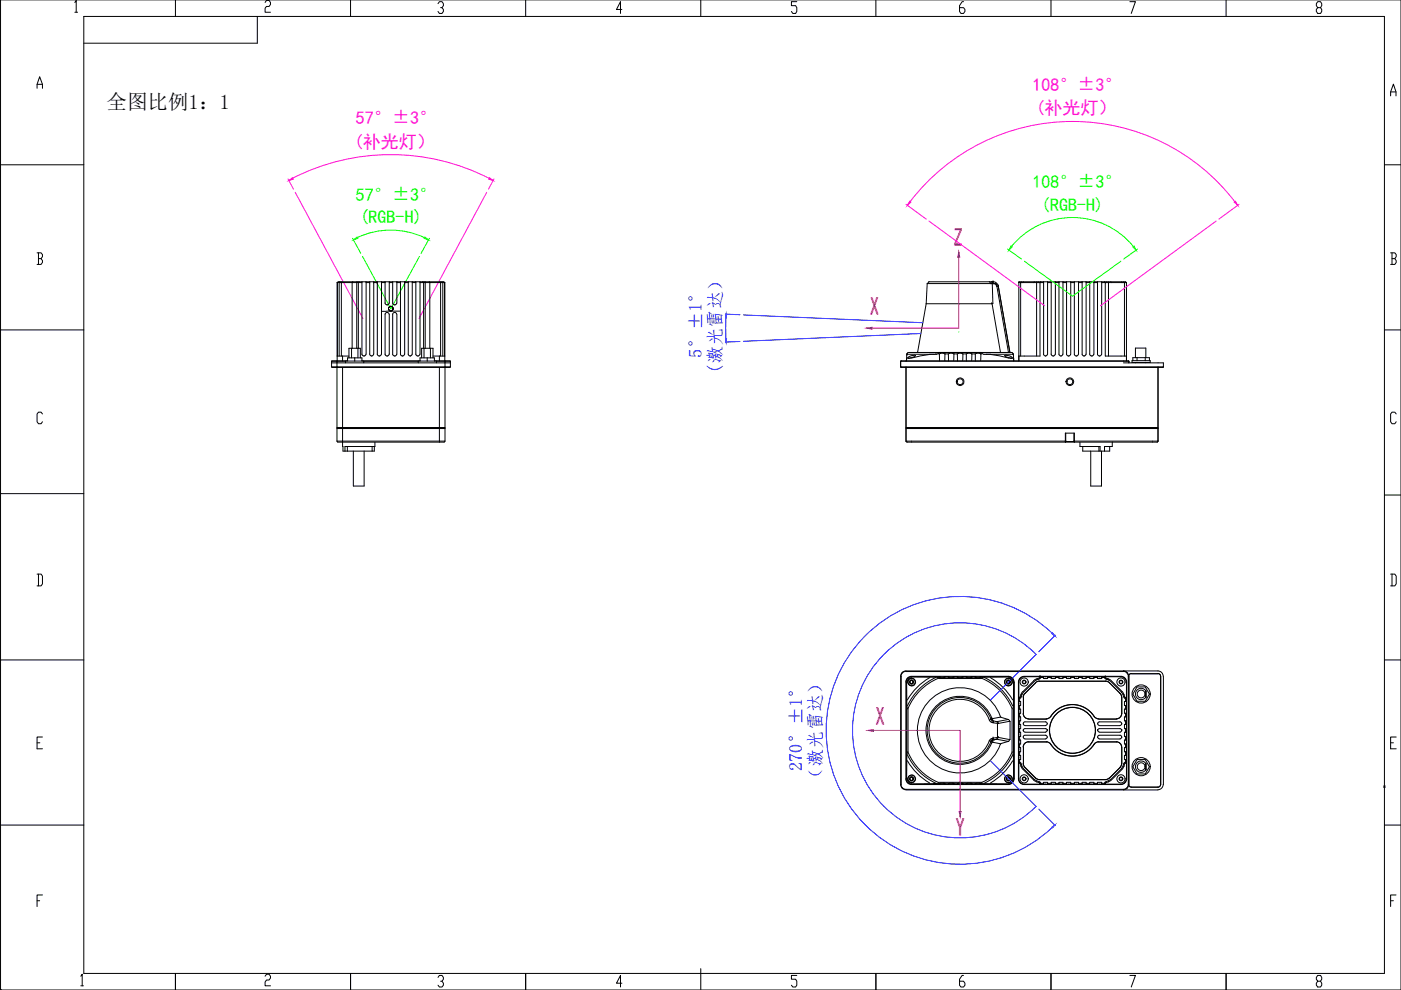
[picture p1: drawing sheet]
<svg xmlns="http://www.w3.org/2000/svg" width="297mm" height="210mm" viewBox="0 0 297 210" stroke-linecap="round" stroke-linejoin="round" font-family="sans-serif">
<defs><g id="words">
<g font-size="5.5" fill="#f00">
<text x="202.2" y="52.1">Z</text>
<text x="184.5" y="66.8">X</text>
<text x="185.7" y="153.6">X</text>
<text x="202.6" y="177.2">Y</text>
</g>
<text font-size="4.4" x="22.6" y="23">全图比例1：1</text>
<g font-size="3.9" fill="#00f">
<text x="148.7" y="75.8" transform="rotate(-90 148.7 75.8)">5°±1°</text>
<text x="152.9" y="79.2" transform="rotate(-90 152.9 79.2)">(激光雷达）</text>
<text x="170" y="163.5" transform="rotate(-90 170 163.5)">270°±1°</text>
<text x="174.3" y="166.6" transform="rotate(-90 174.3 166.6)">（激光雷达）</text>
</g>
<g font-size="3.8" fill="#f0f">
<text x="218.9" y="19.4">108°±3°</text>
<text x="75.5" y="26.4">57°±3°</text>
<text x="219.5" y="24.3">(补光灯）</text>
<text x="75" y="31.3">(补光灯）</text>
</g>
<g font-size="3.8" fill="#0f0">
<text x="218.9" y="39.9">108°±3°</text>
<text x="75.5" y="42.6">57°±3°</text>
<text x="76.2" y="47.4">(RGB-H)</text>
<text x="220.7" y="44.7">(RGB-H)</text>
</g>
</g></defs>
<g fill="none" stroke="#000" stroke-width=".21">
<path d="M.1 0h296.9v209.9h-296.9zM37.2 0v3.5M74.3 0v3.5M111.4 0v3.5M148.6 0v3.5M185.7 0v3.5M222.8 0v3.5M260 0v3.5M7.9 18.7v-.8l.5-1.6 .6 1.6v.8M7.9 17.9h1.1M15.9 .5l.3-.4v2.5M15.9 2.6h.6"/>
<path d="M17.8 3.5h275.7v202.9h-275.7zM54.6 3.5v5.7h-36.8M56.2 .5l.3-.4h.6l.2 .4v.4l-.2 .5h-.6l-.3 .3v.9h1.1M92.9 .8l.3-.4h.5l.3 .4v.4l-.3 .4h-.3M93.7 1.6l.3 .4v.4l-.3 .5h-.5l-.3-.5M131.9 2h-1.2l.9-1.6v2.5M168.9 .4h-1.1v.8h.9l.2 .4v.8l-.2 .5h-.6l-.3-.5M204.3 .4h-.3l-.6 .8v1.2l.3 .5h.6l.3-.5v-.4l-.3-.4h-.9M239.6 .4h1.1l-.9 2.5M279.4 1.6l-.3-.4v-.4l.3-.4h.6l.2 .4v.4l-.2 .4h-.6l-.3 .4v.4l.3 .5h.6l.2-.5v-.4l-.2-.4M294.8 19.5h1.2M.1 34.9h17.7"/>
<path d="M293.5 34.9h3.5M294.8 20.3v-.8l.6-1.7 .6 1.7v.8M7.9 53.6h.8l.3 .4v.4l-.3 .4M8.2 54.8h.5l.3 .5v.3l-.3 .5h-.8M8.2 53.6v2.5M71.5 59.9h5.2M71.5 59.9l.2-.2h22.4l.2 .2M71.5 59.9h.1M71.5 59.9v16.6M72.1 59.7l-.2 .2v15.6M72.5 59.7l-.1 .2v15.6M74.8 59.7l-.1 .2v13.9"/>
<path d="M75.7 59.7l-.1 14.1M76.1 59.7l-.1 .2v13.9M76.7 59.7v15.4l.4 .4M77.6 59.7v15.4l-.4 .4M77.6 59.9h.8M78.4 59.7v15.4l.3 .4M79.2 59.9h.8M79.2 59.7v15.4M80 59.7v15.4l.4 .4M80.9 59.9h.7M80.9 59.7v15.4M81.6 59.7v4.6"/>
<path d="M82.5 59.9h.8M82.5 59.7v4.6M83.3 59.7v4.6M84.1 59.9h.8M84.1 59.7v4.6M84.9 59.7v15.4l.4 .4M85.8 59.9h.8M85.8 59.7v15.4M86.6 59.7v15.4l.3 .4M87.4 59.9h.8M87.4 59.7v15.4M88.2 59.7v15.4l.3 .4"/>
<path d="M89.1 59.9h5.2M89.1 59.7v15.4M89.6 59.7l.2 .2v13.9M90.1 59.7l.1 14.1M91 59.7l.1 .2v13.9M93.3 59.7l.1 .2v15.6M93.7 59.7l.2 .2v15.6M94.3 59.9h.1M94.3 59.9v15.6M94.3 59.9v16.6M294.8 53.6h.9l.3 .4v.4l-.3 .4M295.1 54.8h.6l.3 .5v.3l-.3 .5h-.9"/>
<path d="M295.1 53.6v2.5M.1 69.9h17.7M70.3 76.6h3M70.3 76.6v1.2M70.3 76.9h25.2M70.3 77.8l.1 .1h25l.1-.1M70.3 77.8h25.2M71.4 76.5v14.1M71.5 75.5h2.5M72.6 75.5v1M72.6 77.9l.1 17.7h6.7v-.9M73.3 76.9v-.3h3.8v.3"/>
<path d="M73.7 76.6v-.7h3v.7M73.7 76.5l-3.4 .1M74 75.9v-2.1h2.4v2.1M74.5 73.8v2.1M75.2 75.9v.7M75.9 73.8v2.1M76.7 76.5h12.4M77.1 75.5h.1M77.1 76.6h11.6M78.8 75.5h.1M79.2 75.1l-.4 .4M80.4 75.5h.1"/>
<path d="M80.8 75.1l-.3 .4M81.6 64.3l.4 .3M82 66.3l-.4 .3v8.5l.4 .4M82 66.3h.3l.2 .3M82 75.5h.2M82 64.7h.2M82.5 75.1l-.4 .4M82.5 64.3l-.4 .3M82.5 66.6v8.5M83.3 64.3l.3 .3M83.6 75.5l-.3-.4v-8.5l.3-.3h.3l.2 .3v8.5l-.4 .4M83.6 75.5h.2"/>
<path d="M83.6 64.7h.2M84.1 64.3l-.4 .3M84.9 65.9l-4 .1M85.3 75.5h.1M85.8 75.1l-.4 .4M86.9 75.5h.1M87.4 75.1l-.4 .4M88.5 75.5h.2M88.7 76.9v-.3h3.8v.3M89 75.1l-.3 .4M89.1 76.6v-.7h3v.7M89.4 75.9v-2.1h2.4v2.1"/>
<path d="M89.9 73.8v2.1M90.6 75.9v.7M91.3 73.8v2.1M91.8 75.5h2.5M92.1 76.5l3.4 .1M92.5 76.6h3M93.2 75.5v1M93.2 77.9v15.8M94.3 76.5v14.1M95.5 76.6v1.2M293.5 69.9h3.5M9 87.8l-.3-.4h-.5l-.3 .4v1.6l.3 .4h.5l.3-.4"/>
<path d="M71.4 90.9v2.6M71.4 90.6h22.9M71.4 90.6l.1 .2M71.4 93.5l.2 .2h22.6l.1-.2M71.4 93.5h22.9M71.4 90.9h22.9M71.5 90.8h22.8M71.5 90.8l-.1 .1M73.6 94.7v.9M74.9 95.6v7.5h2.3v-7.5M78.9 94.7v.9M79.5 93.7v1h-6.4v.9"/>
<path d="M94.3 90.8v.1M94.3 90.9v2.6M94.3 90.6v.2M296 87.8l-.3-.4h-.6l-.3 .4v1.6l.3 .4h.6l.3-.4M.1 104.7h17.7M293.5 105h3.5M.1 139.9h17.7M7.9 121.7h.8l.3 .4v1.7l-.3 .4h-.8M8.2 121.7v2.5M293.5 139.9h3.5M294.8 121.7h.9l.3 .4v1.7l-.3 .4h-.9M295.1 121.7v2.5"/>
<path d="M7.9 157.5h.6M9 156.3h-1.1v2.5h1.1M294.8 157.5h.6M296 156.3h-1.2v2.5h1.2M.1 174.9h17.7M293.4 166.6l.3 .3M293.5 174.9h3.5M293.7 166.6l-.3 .3M7.9 191h.5M9 189.8h-1.1v2.4M294.8 191h.6M296 189.8h-1.2v2.4"/>
<path d="M.2 209.8l-.1 .1M17.1 207l.3-.4v2.4M17.1 209h.6M37.2 206.4v3.5M56.2 207l.3-.4h.6l.2 .4v.4l-.2 .4h-.6l-.3 .4v.8h1.1M74.3 206.4v3.5M92.9 207.2l.3-.4h.5l.3 .4v.4l-.3 .4h-.3M93.7 208l.3 .5v.4l-.3 .4h-.5l-.3-.4M111.4 206.4v3.5M131.9 208.5h-1.2l.9-1.7v2.5M148.6 205.4v4.5M168.9 206.8h-1.1v.8h.9l.2 .4v.9l-.2 .4h-.6l-.3-.4"/>
<path d="M185.7 206.4v3.5M204.3 206.8h-.3l-.6 .8v1.3l.3 .4h.6l.3-.4v-.4l-.3-.5h-.9M222.8 206.4v3.5M239.6 206.8h1.1l-.9 2.5M260 206.4v3.5M279.4 208l-.3-.4v-.4l.3-.4h.6l.2 .4v.4l-.2 .4h-.6l-.3 .5v.4l.3 .4h.6l.2-.4v-.4l-.2-.5"/>
<circle cx="82.9" cy="65.4" r=".49"/>
</g>
<!-- layer: 0 -->
<g fill="none" stroke="#000" stroke-width=".21">
<path d="M197 59.7l-.4 .4M197 59.7h-.1M197 59.7h13.6M209.8 59.7l.3 .5M210.3 59.7l.1 .4M210.6 59.7a1.09 1.09 0 0 1 1.1 1M210.6 59.7h.1M210.6 59.7v.4M216 59.9h.1M216 59.9l.2-.2h22.4l.2 .2M216 59.9h5.3M216 59.9v16.6"/>
<path d="M216.5 59.8l-.1 .1v15.6M219.8 59.7v15.8M220.7 59.7l-.2 .2v15.6h-4.5M221.3 59.7v15.4l.3 .4M222.1 59.7v15.4l-.4 .4M222.1 59.9h.8M222.9 59.7v15.4l.3 .4M223.8 59.7v15.4M223.8 59.9h.7M224.5 59.7v15.4l.4 .4M225.4 59.7v15.4M225.4 59.9h.7"/>
<path d="M226.1 59.7v15.4l.4 .4M227 59.7v15.4M227 59.9h.8M227.8 59.7v15.4l.3 .4M228.7 59.7v15.4M228.7 59.9h.7M229.4 59.7v15.4l.4 .4M230.3 59.7l-.1 15.4-.3 .4M230.3 59.9h.7M231 59.7v15.4l.4 .4M231.9 59.7v15.4M231.9 59.9h.8"/>
<path d="M232.7 59.7v15.4l.4 .4M233.6 59.7v15.4M233.6 59.9h5.2M234.2 59.7l.1 .2v15.6h4.5M235 59.7v15.8M238.3 59.8l.1 15.7M238.8 59.9v16.6M191 76.6h48.3M191 77.8l.1 .1h55.4l.2-.1M191 76.6v1.2M191 77.8h55.7M192.1 77.9v12.7"/>
<path d="M192.3 75.1l-.1 1.4M192.3 75.9l.3 .1 .6-.1M192.3 74.9v.2M192.5 74.8l-.2 .3M192.6 75.7l.7-.3h.8a1.83 1.83 0 0 1-1.6 .4zM192.6 74.7l-.2 .1M192.6 74.7l22 .1M196.4 64.4l-2 10.3M196.4 64.4h13.9M197.1 75.2l-3.8 .7M198.4 75.1h.1M198.7 75.1h-6.3l-.2 .2"/>
<path d="M199 75h.1M199 74.8l-.3 .3M199.2 75.1v1.4M199.2 75v.1M199.5 74.9l-.3 .1M199.5 74.9h.6M200.1 74.9l.2 .1M200.3 75h.1M200.3 75h.7M200.3 75.1v1.4M201.1 75.1v1.4M201.1 75l-.1 .1"/>
<path d="M201.4 74.9l-.3 .1M201.4 74.9h.6M202 74.9l.2 .1M202.2 75h.1M202.3 75l-.1 1.5M202.3 75h.6M203 75.1v1.4M203 75l-.1 .1M203.3 74.9l-.3 .1M203.3 74.9h.6M203.9 74.9l.2 .1M204.1 75v1.5"/>
<path d="M204.9 75h-.7M204.9 75.1v1.4M205.2 74.9l-.3 .1M205.2 74.9h.6M205.8 74.9l.2 .1M206 75l.1 .1M206.1 75.1l-.1 1.4M206.8 75h-.7M206.8 75.1v1.4M207.1 74.9l-.3 .1M207.1 74.9h.6M207.7 74.9l.2 .1"/>
<path d="M208 75v.1M208 75.1l-.1 1.4M208 75h.1M208.1 74.8l.4 .3M208.5 75.1h6.2M210 75.2l3.9 .7M210.1 60.2h.1M210.3 64.4h.1M210.3 64.4l1.8 10.3M210.4 60.1h.1M210.4 60.2h.1M210.4 60.2l.1 4.2h-.2"/>
<path d="M210.4 60.1v.1M210.6 60.2a.59 .59 0 0 1 .7 .5h.4M211.1 60.1h-14.5l-.2 4.3M211.1 60.1l2.7 14.6M211.6 60.6h.1M211.7 60.7h.1M211.7 60.7l2.5 14M213 75.4a1.5 1.5 0 0 1 1.6 .5l-.8-.1zM213.9 75.9l.6 .1 .3-.1M214.7 74.8l.1 .1M214.7 75.1l.2 .2M214.8 75v.1"/>
<path d="M214.8 74.9v.2M214.9 75.1v.2M214.9 75.3v1.2M221.6 75.5h.1M223.3 75.5h.1M223.7 75.1l-.3 .4M224.9 75.5h.1M225.3 75.1l-.3 .4M226.5 75.5h.1M227 75.1l-.4 .4M228.2 75.5h.1M228.6 75.1l-.3 .4"/>
<path d="M229.8 75.5h.1M231.4 75.5h.1M231.9 75.1l-.4 .4M233.1 75.5h.1M233.5 75.1l-.3 .4M238.2 76.9h8.5v.9M239.3 76.6v.3M240 76.5h3.9v.3h-3.9zM240.2 76.5v-.7h3.5v.7M240.7 75.8v-2h2.2v2M240.7 76.8v.1M241.1 75.8v.7"/>
<path d="M242.8 75.8v.7M242.9 76.8v.1M245.5 77.9v12.7M192.1 90.9v2.6M192.1 90.6h53.4M192.1 90.6l.1 .2M192.1 90.9h53.4M192.1 93.5l.2 .2h53l.2-.2M192.2 90.8h53.2M192.2 90.8l-.1 .1M226 93.6l-.1 .1v-1.9h1.9v1.9l-.1-.1M226 93.5h-33.9"/>
<path d="M226 91.8v1.8M226 93.6h1.7M227.7 93.5h17.8M227.7 91.8v1.8M229 93.7v1h4.2v.9M229.6 94.7v.9h5.7v-.9M231.3 95.6v7.5h2.2v-7.5M233 94.7v.9M235.8 93.7v1h-1.6v.9M245.4 90.8l.1 .1M245.5 90.6l-.1 .2M245.5 90.9v2.6"/>
<path d="M191.1 143.4v22.9M191.3 142.6l.1 .1M192.1 142.3a1.04 1.04 0 0 0-1.1 1.1M192.1 144.6v20.6M192.1 142.4h46.1M192.2 144.6l.1 5.4M192.3 150.3v9.2M192.3 159.7l-.1 5.5M192.3 150.3h.2M192.3 150v.2M192.3 159.5v.3M192.5 159.4l-.2 .1"/>
<path d="M192.5 143.8h.1M192.5 150.3v9.1a12 12 0 0 0 6.4 6.5M192.8 144.6a.44 .44 0 0 0 .5 .4 .44 .44 0 0 0 .4-.4M192.8 144.6a.44 .44 0 0 1 .5-.4 .44 .44 0 0 1 .4 .4M192.9 144.6a.4 .4 0 0 1 .4-.4 .4 .4 0 0 1 .4 .4M192.9 144.6a.4 .4 0 0 0 .4 .4 .4 .4 0 0 0 .4-.4M193.2 143.7a.87 .87 0 0 0-.9 .8M193.3 143.5l5.4 .1M197.1 143.7a12.9 12.9 0 0 0-4.7 4.7M198.4 143.6a12.3 12.3 0 0 0-6 6.1M198.7 143.7l.3 .1M198.9 143.8a12 12 0 0 0-6.4 6.4"/>
<path d="M199 143.6h.1M199 143.9h9.1M199.2 143.6v-.1h-5.9a1.12 1.12 0 0 0-1.2 1.1M199.2 143.6l.9 .1 .2-.1v-.1h.8v.1M199.2 143.6h-.1M199.2 143.4l.2 .1M199.5 143.6h.6M200.3 143.4l-.3 .1M200.4 143.6h.6M201.1 143.6l.9 .1 .3-.1-.1-.1h.8v.1M201.1 143.6h.1M201.1 143.4l.2 .1"/>
<path d="M201.4 143.6h.6M202.2 143.4l-.3 .1M202.3 143.6h.6M203 143.6l.9 .1 .3-.1-.1-.1h.8v.1h-.7M203 143.6h.1M203 143.4l.2 .1M203.3 143.6h.6M204.1 143.4l-.3 .1M204.9 143.6h.1M204.9 143.4l.3 .1M205.2 143.6h.6M206 143.4l-.3 .1"/>
<path d="M206 143.5h.8v.1h-.7zM206.1 143.6l-.3 .1-.9-.1M206.8 143.6h.1M206.8 143.4l.3 .1M207.1 143.6h.6M207.9 143.4l-.2 .1M208 143.6l-.3 .1-.9-.1M208 143.6h.1M208.5 143.7h-.3l-.1 .1a12 12 0 0 1 6.5 6.4M208.7 143.6a12.3 12.3 0 0 1 6 6.1M209.8 157.1l.3 .1M210 143.7a12.9 12.9 0 0 1 4.7 4.7"/>
<path d="M210.1 152.5a7 7 0 0 0-10.7-3.2 7 7 0 0 0 0 11.1 7 7 0 0 0 10.7-3.2M210.1 157.2h.1M210.1 152.5h.1M210.1 152.5l.3 .3M210.1 152.5l-.3 .2M210.3 152.2l.2 .3M210.3 152.2a7.2 7.2 0 0 0-11.1-3.1 7.2 7.2 0 0 0 0 11.5 7.2 7.2 0 0 0 11.1-3.1M210.3 152.2h.1M210.3 157.5h.1M210.3 156.6l.1 .3M210.3 152.3l-.1 .3M210.4 157h.1"/>
<path d="M210.4 152.8h.1M210.4 156.9h.1M210.4 152.8l1 .2M210.4 157l-.3 .2M210.4 157l.1 .3-.2 .2M210.4 156.9v.1M210.4 152.8l-.1 .3M210.4 157.4l1.8 .3M210.6 153.3h.1M210.6 156.5h.1M210.6 153.2l-.6-.2a6.6 6.6 0 0 0-8.1-4.6 6.6 6.6 0 0 0-4.7 8.1 6.6 6.6 0 0 0 8 4.7 7.1 7.1 0 0 0 4.8-4.4l.6-.3M210.6 156.5v.4"/>
<path d="M210.6 152.9v.3M211.2 156.7l-.8 .3M211.3 156.7h-.1M211.3 156.7l2.5 .5M211.4 153l.3 .4M211.5 153.4v3M211.6 153.4h.1M211.6 156.3v.1M211.7 153.4h.1M211.7 156.4h.1M211.7 156.4l-1.1 .1M211.7 156.4l-.4 .3-.7 .2"/>
<path d="M211.7 156.4l2.4 .4-.2 .4M212.2 152l-1.8 .4M213.8 152.5v.1M213.8 152.5l-1.6-.5a9 9 0 0 0-13.9-4.6 9 9 0 0 0-.2 14.6 9 9 0 0 0 14-4.2M213.8 157.2l-1.5 .4-.2 .3M213.8 143.5a1.12 1.12 0 0 1 1.1 1.1v5.4M213.8 143.4a1.21 1.21 0 0 1 1.2 1.2M213.8 157.1v.1M213.8 143.4h-20.5a1.21 1.21 0 0 0-1.2 1.2M213.8 143.5h-5.9l.1 .1M213.8 152.5l-2.4 .5M213.9 143.5l-5.5 .1"/>
<path d="M213.9 152.5l.2 .4M213.9 143.7a.87 .87 0 0 1 .9 .8M214.1 152.9h.1M214.1 156.8h.1M214.1 152.9l-2.4 .5-1.1-.2M214.2 153v3.8M214.6 150.3v9.1a12 12 0 0 1-6.5 6.5M214.6 143.8h.1M214.7 159.4l.1 .1M214.8 150.3h-.1M214.8 150v.2M214.8 159.5v.3"/>
<path d="M214.9 150.3v9.2M215 144.6l-.1 20.6-.1-5.4M215 144.6v20.6M215.9 144.6a1.21 1.21 0 0 1 1.2-1.2h20.6a1.21 1.21 0 0 1 1.2 1.2M215.9 144.6v20.6M216 144.6a1.12 1.12 0 0 1 1.1-1.1h20.6a1.12 1.12 0 0 1 1.1 1.1M216 148h.1M216 144.6v20.6M216 148.7h.4v.9h-.4M216 150.3h.4v.9h-.4M216 152h.4v.8h-.4M216 153.6h.4v.9h-.4"/>
<path d="M216 155.3h.4v.8h-.4M216 156.9h.4v.8h-.4M216 158.5h.4v.9h-.4M216 148l.2 .1v.6M216.2 149.6v.7M216.2 151.2v.8M216.2 152.8v.8M216.2 154.5v.8M216.2 156.1v.8M216.2 157.7v.8M216.2 159.4v.8M216.3 147.8l.1 .2"/>
<path d="M216.5 147.2l.2 .1M216.9 146.6l-.6 1.2-.3 .1M216.9 151.3a1.12 1.12 0 0 0 1.2 1.1M216.9 156.2l.4-.3h4.4l.3 .3M216.9 153.4l.4-.4h4.4l.3 .4M216.9 153.5l.4 .3M216.9 156.3l.4 .3M217 154.9h.1M217 147.8v3.5M217 153.4v.1M217 156.3h.1M217 158.4v3.5"/>
<path d="M217 146.8l-.5 1.1-.4 .2M217.3 155.2a.36 .36 0 0 1-.4-.4 .36 .36 0 0 1 .4-.3h4.4a.36 .36 0 0 1 .3 .3 .36 .36 0 0 1-.3 .4M217.3 155.3h4.4M217.3 156.7h4.4M217.3 153.9h4.4M218.1 157.3h3.8M218.1 152.5h3.8M219.1 144.4l-2.2 2.2M219.6 144.8l-2.3 2.2M219.8 143.9v.3M220.1 143.8l-1 .5M220.2 144l-.9 .5-2.3 2.2"/>
<path d="M220.4 144.4l-.8 .4-2.3 2.2-.4 .8M220.4 144.4h14M220.4 143.8l.1 .1M220.5 143.5l-.4 .3M220.5 143.5h.1M220.5 143.5l.2 .2h.6M220.6 143.6l-.4 .4M221.3 143.5v.4h.8v-.4M221.8 157.3l.6 .1 .4 .4M221.9 157.3h-3.8a1.12 1.12 0 0 0-1.2 1.1M222 156.3l-.3 .3M222 153.5l-.3 .3"/>
<path d="M222.1 154.9h.1M222.1 153.4v.1M222.1 156.3h.1M222.1 143.7h.8M222.8 151.9a5.5 5.5 0 0 1 9.4 .2l.7 .3M222.8 151.9l-.4 .4-.6 .1M222.8 151.9a5.4 5.4 0 0 1 9.2 0M222.8 157.8a5.4 5.4 0 0 0 9.2 0M222.9 143.5v.4h.9v-.4M223.8 143.7h.7M224.5 143.5v.4h.9v-.4M225.4 143.7h.7"/>
<path d="M226.1 143.5v.4h.9v-.4M227 143.7h.8M227.8 143.5v.4h.9v-.4M228.7 143.7h.7M229.4 143.5v.4h.9v-.4M230.3 143.7h.7M231 143.5v.4h.9v-.4M231.9 143.7h.8M232.7 143.5v.4h.9v-.4M232.7 154.9h.1M232.7 153.4v.1M232.7 153.5l.4 .3"/>
<path d="M232.7 153.4l.4-.4h4.4l.3 .4M232.9 157.3h-.3a1.76 1.76 0 0 0-1 1.1 5.5 5.5 0 0 1-8.8-.6M232.9 157.3h3.8M232.9 152.5h3.8M233.1 156.6l-.4-.3 .4-.4h4.4l.4 .4-.4 .3M233.1 155.2a.36 .36 0 0 1-.4-.4 .36 .36 0 0 1 .4-.3h4.4a.36 .36 0 0 1 .3 .4 .36 .36 0 0 1-.3 .3M233.1 155.3h4.4M233.1 156.7h4.4M233.1 153.9h4.4M234.2 143.6l.4 .4M234.3 143.5l-.1 .2h-.6M234.3 143.5l.4 .3"/>
<path d="M234.3 143.5h.1M234.4 144.4l.8 .3M234.4 143.8l-.1 .1M234.6 144l.9 .5M234.6 143.8l1 .5M235 143.9v.3M235.2 144.8l2.3 2.2 .3 .5v3.8M235.2 144.8l2.3 2.2M235.5 144.5l2.3 2.2M235.7 144.4l2.2 2.2 .6 1.2 .3 .1M236.7 157.3a1.12 1.12 0 0 1 1.1 1.1M237.8 146.8l.5 1.1 .3 .2"/>
<path d="M237.8 151.3a1.12 1.12 0 0 1-1.1 1.1M237.8 158.4v3.5l-.3 .8M237.8 153.5l-.3 .3M237.9 154.9h.1M237.9 153.4v.1M238.2 142.3a1.12 1.12 0 0 1 1.1 1.1M238.2 142.3a1.04 1.04 0 0 1 1 1.1v22.9a1.04 1.04 0 0 1-1 1.1M238.3 147.2l-.2 .1M238.5 147.8l-.1 .2M238.6 149.6v.7M238.6 151.2v.8M238.6 152.8v.8"/>
<path d="M238.6 154.5v.8M238.6 156.1v.8M238.6 157.7v.8M238.6 159.4v.8M238.8 148.7h-.4v.9h.4M238.8 150.3h-.4v.9h.4M238.8 152h-.4v.8h.4M238.8 153.6h-.4v.9h.4M238.8 155.3h-.4v.8h.4M238.8 156.9h-.4v.8h.4M238.8 158.5h-.4v.9h.4M238.8 144.6v20.6"/>
<path d="M238.8 148l-.2 .1v.6M238.9 144.6v20.6M239 142.6l-.1 .1M239.3 143.4v22.9M239.9 142.8l-.5 .3-.1 .3M239.9 142.8h5.6M241.1 145.6h1.7l.9 1.6-.9 1.5h-1.7l-.9-1.5zM242.9 146.5v1.3M242.9 147.8a1.21 1.21 0 0 1-1.8 .2 1.21 1.21 0 0 1 .1-1.8 1.21 1.21 0 0 1 1.8 .3v1.3M243 147.8h-.1M245.5 142.8l.3 .1 .3 .5v22.9l-.3 .5-.3 .1h-5.6M246.1 143.4v22.9"/>
<path d="M246.6 143.4a1.12 1.12 0 0 0-1.1-1.1h-53.4a1.12 1.12 0 0 0-1.1 1.1v22.9a1.12 1.12 0 0 0 1.1 1.1M246.7 143.4v22.9M191 166.3a1.04 1.04 0 0 0 1.1 1.1h46.1M191.4 167.1h-.1M192.1 165.1a1.21 1.21 0 0 0 1.2 1.2h20.5M192.1 167.5h53.4M192.1 165.1a1.12 1.12 0 0 0 1.2 1.2h5.9M192.3 165.2a.87 .87 0 0 0 .9 .9M192.4 160a12.3 12.3 0 0 0 6 6.1M192.4 161.3a12.9 12.9 0 0 0 4.7 4.7M192.5 165.9v.1M192.8 165.1a.44 .44 0 0 0 .5 .5 .44 .44 0 0 0 .4-.5"/>
<path d="M192.8 165.1a.44 .44 0 0 1 .5-.4 .44 .44 0 0 1 .4 .4M192.9 165.1a.4 .4 0 0 1 .4-.4 .4 .4 0 0 1 .4 .4M192.9 165.1a.4 .4 0 0 0 .4 .4 .4 .4 0 0 0 .4-.4M198.7 166.1l-5.4 .1M199 166.2l.5-.2 .8 .2M199 166l-.3 .1M199 165.9h9.1M199.2 166.1v.2M199.2 166.3h1.1M200.3 166.1h.1M200.3 166.1v.2h.8M200.4 166.2l1-.2 .9 .2"/>
<path d="M201.1 166.1v.2M201.1 166.3h1.1M202.2 166.1h.1M202.3 166.1l-.1 .2h.8M202.3 166.2l1-.2 .9 .2M203 166.1v.2M203 166.3h1.1M204.1 166.1h.1M204.2 166.1l-.1 .2h.8M204.2 166.2l.7-.1v.2M204.9 166.1l.9-.1 1 .1v.2M205.2 166.2l-.3 .1"/>
<path d="M205.2 166.2l.8 .1M206 166.1h.1M206.1 166.1l-.1 .2h.8M206.8 166.1l.9-.1 .4 .2M207.1 166.2l-.3 .1M207.1 166.2l.8 .1M207.9 166.1h.1M208 166.1l-.1 .2h5.9M208.1 166l.4 .1M208.4 166.2h5.5M214.6 165.9v.1M214.7 161.3a12.9 12.9 0 0 1-4.7 4.7"/>
<path d="M214.7 160a12.3 12.3 0 0 1-6 6.1M214.8 165.2a.87 .87 0 0 1-.9 .9M214.9 165.1a1.12 1.12 0 0 1-1.1 1.2M215 165.1a1.21 1.21 0 0 1-1.2 1.2M215.9 165.1a1.21 1.21 0 0 0 1.3 1.2h20.5a1.21 1.21 0 0 0 1.2-1.2M216 161.8l.3 .1 .6 1.2M216 165.1a1.12 1.12 0 0 0 1.1 1.2h20.6a1.12 1.12 0 0 0 1.1-1.2M216 161.8h.1M216 160.2h.4v.9h-.4M216.1 161.6l.5 .5M216.2 161.1v.5l-.2 .2M216.4 161.8l-.1 .1"/>
<path d="M216.6 162.1l.4 .8M216.7 162.4l-.2 .1M216.9 163.1l2.5 2.5 .7 .3M216.9 161.9l.4 .8M217 163l2.3 2.2 .9 .5M217.3 162.7l2.3 2.3M217.3 162.7l2.3 2.3 .8 .3M219.8 165.6v.2M220.1 165.9l.4 .3M220.2 165.7l.4 .4M220.4 165.3h14M220.5 166.3h.1"/>
<path d="M220.5 165.8l-.1 .2M220.7 166.1h.6M220.7 166.1l-.2 .2M221.3 166.3v-.4h.8v.4M222.1 166.1h.8M222.9 166.3v-.4h.9v.4M223.8 166.1h.7M224.5 166.3v-.4h.9v.4M225.4 166.1h.7M226.1 166.3v-.4h.9v.4M227 166.1h.8M227.8 166.3v-.4h.9v.4"/>
<path d="M228.7 166.1h.7M229.4 166.3v-.4h.9v.4M230.3 166.1h.7M231 166.3v-.4h.9v.4M231.9 166.1h.8M232.7 166.3v-.4h.9v.4M233.6 166.1h.6M234.2 166.1l.1 .2M234.3 165.8l.1 .2M234.3 166.3h.1M234.6 165.7l-.4 .4M234.7 165.9l-.4 .3"/>
<path d="M235 165.6v.2M235.2 165l-.8 .3M235.5 165.2l-.9 .5M235.6 165.4l-1 .5M237.5 162.7l-2.3 2.3M237.8 163l-2.3 2.2M237.9 163.1l-2.2 2.3M238.1 162.4l.2 .1M238.2 162.1l-.4 .8M238.4 161.8l.1 .1M238.6 161.6l-.4 .5M238.6 161.1v.5l.2 .2"/>
<path d="M238.8 161.8l-.3 .1-.6 1.2M238.8 161.8h.1M238.8 160.2h-.4v.9h.4M238.9 167.1h.1M239.3 166.3a1.12 1.12 0 0 1-1.1 1.1M239.3 166.3l.3 .5 .3 .1M241.1 161.1h1.7l.9 1.5-.9 1.5h-1.7l-.9-1.5zM242.9 161.9v1.4M242.9 161.9a1.21 1.21 0 0 0-1.8-.3 1.21 1.21 0 0 0 0 1.9 1.21 1.21 0 0 0 1.8-.3M242.9 161.9h.1M243 161.9l-.1 1.3M246.6 166.3a1.12 1.12 0 0 1-1.1 1.1"/>
<circle cx="82.9" cy="65.4" r=".49"/>
<circle cx="203.6" cy="80.9" r=".62"/>
<circle cx="203.6" cy="80.9" r=".81"/>
<circle cx="226.8" cy="80.9" r=".81"/>
<circle cx="226.8" cy="80.9" r=".62"/>
<circle cx="193.3" cy="144.6" r=".78"/>
<circle cx="193.3" cy="144.6" r=".32"/>
<circle cx="193.3" cy="144.6" r=".81"/>
<circle cx="213.8" cy="144.6" r=".78"/>
<circle cx="213.8" cy="144.6" r=".44"/>
<circle cx="213.8" cy="144.6" r=".32"/>
<circle cx="213.8" cy="144.6" r=".4"/>
<circle cx="213.8" cy="144.6" r=".82"/>
<circle cx="217.1" cy="144.6" r=".87"/>
<circle cx="217.1" cy="144.6" r=".4"/>
<circle cx="217.1" cy="144.6" r=".32"/>
<circle cx="227.4" cy="154.8" r="4.9"/>
<circle cx="227.4" cy="154.8" r="4.8"/>
<circle cx="237.7" cy="144.6" r=".87"/>
<circle cx="237.7" cy="144.6" r=".4"/>
<circle cx="237.7" cy="144.6" r=".32"/>
<circle cx="241.9" cy="147.1" r="1.93"/>
<circle cx="241.9" cy="147.1" r=".83"/>
<circle cx="193.3" cy="165.1" r=".32"/>
<circle cx="193.3" cy="165.1" r=".78"/>
<circle cx="193.3" cy="165.1" r=".81"/>
<circle cx="213.8" cy="165.1" r=".32"/>
<circle cx="213.8" cy="165.1" r=".4"/>
<circle cx="213.8" cy="165.1" r=".44"/>
<circle cx="213.8" cy="165.1" r=".78"/>
<circle cx="213.8" cy="165.1" r=".8"/>
<circle cx="217.1" cy="165.1" r=".87"/>
<circle cx="217.1" cy="165.1" r=".4"/>
<circle cx="217.1" cy="165.1" r=".32"/>
<circle cx="237.7" cy="165.1" r=".87"/>
<circle cx="237.7" cy="165.1" r=".4"/>
<circle cx="237.7" cy="165.1" r=".32"/>
<circle cx="241.9" cy="162.6" r="1.93"/>
<circle cx="241.9" cy="162.6" r=".83"/>
</g>
<path d="M153.8 66.6l3.1 .1M153.9 67.3v4.4M156.9 72.4l-3.1 .1M157.6 66.8l38.1 1.6M195.2 70.7l-37.6 1.7M219.7 138.7a22.8 22.8 0 0 0-32.3 0 22.8 22.8 0 0 0 0 32.3 22.8 22.8 0 0 0 32.3 0M219.7 138.7l-9.7 9.8M223.1 134.2a28.4 28.4 0 0 0-39.8 .8 28.4 28.4 0 0 0 0 39.7 28.4 28.4 0 0 0 39.8 .8M223.8 134.7l-3.6 3.5M210 161.3l9.7 9.7M220.2 171.5l3.6 3.6" fill="none" stroke="#00f" stroke-width=".21"/>
<!-- layer: 0 -->
<g fill="#f00" stroke="#f00" stroke-width=".21">
<path d="M203.4 172.1h.3l-.1 1.1z"/>
<path d="M184.1 154.9l1.1-.2v.4z"/>
<path d="M203.3 53.4l.2 1.1h-.4z"/>
<path d="M183.8 69.6l1.1-.2v.4z"/>
</g>
<path d="M203.3 54.5v15.1h-18.4M185.2 154.9h18.4v17.2" fill="none" stroke="#f00" stroke-width=".21"/>
<g fill="#00f" stroke="#00f" stroke-width=".21">
<path d="M223 134.3l.2-.1 .4 .6z"/>
<path d="M223 175.4l.6-.5-.4 .6z"/>
<path d="M154 66.6v.8h-.2z"/>
<path d="M153.8 71.8h.2v.7z"/>
</g>
<!-- layer: 1 -->
<path d="M203.3 70.4h.1" fill="none" stroke="#0f0" stroke-width=".21"/>
<path d="M61.1 37.9l1.1 2.2M62 37.8a45.7 45.7 0 0 1 41.7 0M104.7 37.9l-1.1 2.2M62.6 40.8l14.3 26.7M103.2 40.8l-14.4 26.7M192.1 43.3l4.3 3.2M193 42.7a43.3 43.3 0 0 1 68.8 0M197 46.9l24.5 17.9M257.8 46.9l-24.5 17.9M262.7 43.3l-4.3 3.2" fill="none" stroke="#f0f" stroke-width=".21"/>
<path d="M74.7 50.5l1.8 3.2M75.8 50.4a16.7 16.7 0 0 1 14.2 0M76.9 54.4l6 11.1 6-11.1M91 50.5l-1.7 3.2M213.6 52.8l3 2.1M214.5 52.2a16.7 16.7 0 0 1 25.8 0M217.2 55.4l10.2 7.4 10.2-7.4M241.2 52.8l-3 2.1" fill="none" stroke="#0f0" stroke-width=".21"/>
<g fill="#0f0" stroke="#0f0" stroke-width=".21">
<path d="M90.1 50.3l.7 .6-.9-.3z"/>
<path d="M75 50.9l.7-.6 .1 .3z"/>
<path d="M240.2 52.3l.2-.1 .5 .8z"/>
<path d="M214.4 52.2l.2 .1-.7 .7z"/>
</g>
<g fill="#f0f" stroke="#f0f" stroke-width=".21">
<path d="M103.8 37.7l.7 .6-.9-.3z"/>
<path d="M61.2 38.3l.8-.6 .2 .3z"/>
<path d="M261.7 42.9l.2-.2 .5 .8z"/>
<path d="M192.9 42.7l.2 .2-.7 .6z"/>
</g>
<use href="#words"/>
</svg>
